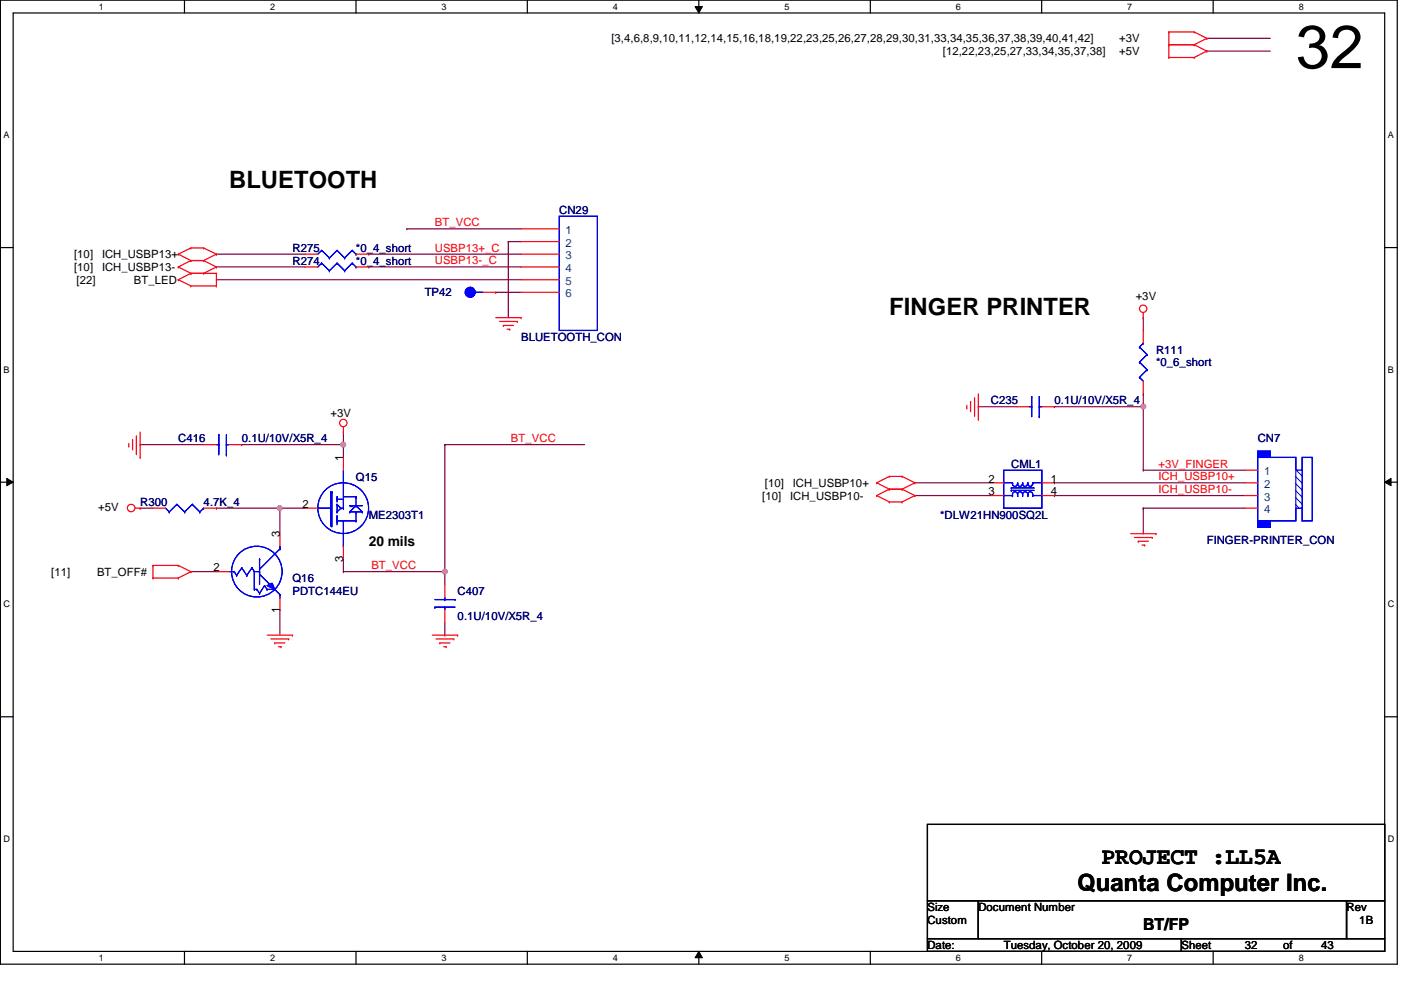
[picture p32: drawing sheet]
<svg xmlns="http://www.w3.org/2000/svg" width="297mm" height="210mm" viewBox="0 0 297 210" stroke-linecap="round" stroke-linejoin="round" font-family="sans-serif">
<defs><g id="words">
<text font-size="12.9" x="274.7" y="14.4">32</text>
<g font-size="5.1">
<text x="48.6" y="39.8">BLUETOOTH</text>
<text x="188.5" y="66.7">FINGER PRINTER</text>
<text x="233.5" y="183.1">PROJECT :LL5A</text>
<text x="228.4" y="189">Quanta Computer Inc.</text>
</g>
<text font-size="3.5" x="242.4" y="197.1">BT/FP</text>
<text font-size="2.9" x="78.2" y="115.9">20 mils</text>
<g font-size="2.4">
<text x="129.6" y="9">[3,4,6,8,9,10,11,12,14,15,16,18,19,22,23,25,26,27,28,29,30,31,33,34,35,36,37,38,39,40,41,42]</text>
<text x="199.9" y="11.7">[12,22,23,25,27,33,34,35,37,38]</text>
<text x="237.3" y="11.7">+5V</text>
<text x="237.3" y="9">+3V</text>
<text x="15.7" y="54.8">[10]</text>
<text x="15.7" y="57.4">[10]</text>
<text x="21.6" y="54.8">ICH_USBP13+</text>
<text x="21.6" y="57.4">ICH_USBP13-</text>
<text x="16.3" y="60.2">[22]</text>
<text x="28.4" y="60.2">BT_LED</text>
<text x="240.8" y="63.6">+3V</text>
<text x="70.1" y="88.4">+3V</text>
<text x="72.8" y="97.8" transform="rotate(-90 72.8 97.8)">1</text>
<text x="64.1" y="107.7">2</text>
<text x="161.6" y="105.9">[10]</text>
<text x="162.2" y="103.2">[10]</text>
<text x="167.6" y="105.9">ICH_USBP10-</text>
<text x="168.1" y="103.2">ICH_USBP10+</text>
<text x="209.5" y="105">3</text>
<text x="209.5" y="102.3">2</text>
<text x="222.8" y="102.3">1</text>
<text x="222.8" y="105">4</text>
<text x="20.8" y="108.3">+5V</text>
<text x="59.3" y="113.9" transform="rotate(-90 59.3 113.9)">3</text>
<text x="72.8" y="119.1" transform="rotate(-90 72.8 119.1)">3</text>
<text x="10.9" y="122.1">[11]</text>
<text x="20.6" y="122.1">BT_OFF#</text>
<text x="45.3" y="121.2">2</text>
<text x="59.3" y="129.9" transform="rotate(-90 59.3 129.9)">1</text>
<text x="196.6" y="195.8">Custom</text>
<text x="196.6" y="193.2">Size</text>
<text x="207.4" y="193.2">Document Number</text>
<text x="285.5" y="193.2">Rev</text>
<text x="288.2" y="195.8">1B</text>
<text x="196.6" y="201.2">Date:</text>
<text x="212.8" y="201.2">Tuesday, October 20, 2009</text>
<text x="250.5" y="201.2">Sheet</text>
<text x="263.9" y="201.2">32</text>
<text x="272" y="201.2">of</text>
<text x="280.1" y="201.2">43</text>
</g>
<g font-size="2.4" fill="#f00">
<text x="92.2" y="48">BT_VCC</text>
<text x="92.2" y="53.3">USBP13+_C</text>
<text x="92.2" y="56">USBP13-_C</text>
<text x="108.3" y="93.7">BT_VCC</text>
<text x="245.7" y="101.8">ICH_USBP10+</text>
<text x="245.7" y="99.1">+3V_FINGER</text>
<text x="245.7" y="104.5">ICH_USBP10-</text>
<text x="78.7" y="120.6">BT_VCC</text>
</g>
<g font-size="2.4" fill="#000080">
<text x="118.6" y="45.3">CN29</text>
<text x="62" y="53.4">R275</text>
<text x="75.5" y="53.4">*0_4_short</text>
<text x="62" y="56.1">R274</text>
<text x="75.5" y="56.1">*0_4_short</text>
<text x="90" y="62.8">TP42</text>
<text x="110.5" y="72.3">BLUETOOTH_CON</text>
<text x="245.1" y="75">R111</text>
<text x="245.1" y="77.6">*0_6_short</text>
<text x="210.1" y="85.7">C235</text>
<text x="223.6" y="85.7">0.1U/10V/X5R_4</text>
<text x="37.8" y="93.8">C416</text>
<text x="51.3" y="93.8">0.1U/10V/X5R_4</text>
<text x="266.7" y="93.8">CN7</text>
<text x="75.5" y="101.9">Q15</text>
<text x="214.4" y="99.2">CML1</text>
<text x="29.7" y="107.3">R300</text>
<text x="43.2" y="107.3">4.7K_4</text>
<text x="78.2" y="109.9">ME2303T1</text>
<text x="199.3" y="109.9">*DLW21HN900SQ2L</text>
<text x="255.9" y="115.4">FINGER-PRINTER_CON</text>
<text x="62" y="123.4">Q16</text>
<text x="62" y="126.1">PDTC144EU</text>
<text x="97" y="126.1">C407</text>
<text x="97" y="131.5">0.1U/10V/X5R_4</text>
</g>
<g font-size="2.4" fill="#004080">
<text x="119.9" y="49.6">1</text>
<text x="119.9" y="52.3">2</text>
<text x="119.9" y="55">3</text>
<text x="119.9" y="57.7">4</text>
<text x="119.9" y="60.4">5</text>
<text x="119.9" y="63.1">6</text>
<text x="268" y="100.8">1</text>
<text x="268" y="103.5">2</text>
<text x="268" y="106.2">3</text>
<text x="268" y="108.8">4</text>
</g>
<g font-size="1.9">
<text x="21" y="2">1</text>
<text x="57.3" y="2">2</text>
<text x="93.6" y="2">3</text>
<text x="130" y="2">4</text>
<text x="166.3" y="2">5</text>
<text x="202.7" y="2">6</text>
<text x="239" y="2">7</text>
<text x="275.4" y="2">8</text>
<text x=".8" y="29.3">A</text>
<text x="294.3" y="29.3">A</text>
<text x=".8" y="79">B</text>
<text x="294.3" y="79">B</text>
<text x=".8" y="128.8">C</text>
<text x="294.3" y="128.8">C</text>
<text x=".8" y="178.5">D</text>
<text x="294.3" y="178.5">D</text>
<text x="21" y="203.7">1</text>
<text x="57.3" y="203.7">2</text>
<text x="93.6" y="203.7">3</text>
<text x="130" y="203.7">4</text>
<text x="166.3" y="203.7">5</text>
<text x="202.7" y="203.7">6</text>
<text x="239" y="203.7">7</text>
<text x="275.4" y="203.7">8</text>
</g>
</g></defs>
<path d="M.1 0h296.1v204.4h-296.1zM2.8 2.8h290.8v198.9h-290.8z" fill="none" stroke="#000" stroke-width=".25"/>
<g fill="#fff">
<path d="M21 .3h1v2.2h-1z"/>
<path d="M21 202h1v2.1h-1z"/>
</g>
<path d="M39.1 0v2.8M39.1 201.7v2.7" fill="none" stroke="#000" stroke-width=".25"/>
<g fill="#fff">
<path d="M57.3 .3h1v2.2h-1z"/>
<path d="M57.3 202h1v2.1h-1z"/>
</g>
<path d="M75.5 0v2.8M75.5 201.7v2.7" fill="none" stroke="#000" stroke-width=".25"/>
<g fill="#fff">
<path d="M93.6 .3h1.1v2.2h-1.1z"/>
<path d="M93.6 202h1.1v2.1h-1.1z"/>
</g>
<path d="M111.8 0v2.8M111.8 201.7v2.7" fill="none" stroke="#000" stroke-width=".25"/>
<g fill="#fff">
<path d="M130 .3h1v2.2h-1z"/>
<path d="M130 202h1v2.1h-1z"/>
</g>
<path d="M148.2 0v2.8M148.2 201.7v2.7" fill="none" stroke="#000" stroke-width=".25"/>
<path d="M147.4 1.4h1.5l-.7 1.4zM148.2 201.7l.7 1.4h-1.5z" fill="#000"/>
<path d="M147.4 1.4h1.5l-.7 1.4zM148.2 201.7l.7 1.4h-1.5z" fill="none" stroke="#000" stroke-width=".21"/>
<g fill="#fff">
<path d="M166.3 .3h1.1v2.2h-1.1z"/>
<path d="M166.3 202h1.1v2.1h-1.1z"/>
</g>
<path d="M184.5 0v2.8M184.5 201.7v2.7" fill="none" stroke="#000" stroke-width=".25"/>
<g fill="#fff">
<path d="M202.7 .3h1v2.2h-1z"/>
<path d="M202.7 202h1v2.1h-1z"/>
</g>
<path d="M220.8 0v2.8M220.8 201.7v2.7" fill="none" stroke="#000" stroke-width=".25"/>
<g fill="#fff">
<path d="M239 .3h1.1v2.2h-1.1z"/>
<path d="M239 202h1.1v2.1h-1.1z"/>
</g>
<path d="M257.2 0v2.8M257.2 201.7v2.7" fill="none" stroke="#000" stroke-width=".25"/>
<g fill="#fff">
<path d="M275.4 .3h1v2.2h-1z"/>
<path d="M275.4 202h1v2.1h-1z"/>
<path d="M.8 27.6h1.2v2.1h-1.2z"/>
<path d="M294.3 27.6h1.2v2.1h-1.2z"/>
<path d="M.8 77.3h1.2v2.2h-1.2z"/>
<path d="M294.3 77.3h1.2v2.2h-1.2z"/>
</g>
<path d="M.1 52.5h2.7M293.6 52.5h2.7" fill="none" stroke="#000" stroke-width=".25"/>
<g fill="#fff">
<path d="M.8 127.1h1.3v2.1h-1.3z"/>
<path d="M294.3 127.1h1.3v2.1h-1.3z"/>
</g>
<path d="M.1 102.2h2.7M293.6 102.2h2.7" fill="none" stroke="#000" stroke-width=".25"/>
<path d="M1.4 101.4l1.4 .8-1.4 .8zM293.6 102.2l1.3-.8v1.6z" fill="#000"/>
<path d="M1.4 101.4l1.4 .8-1.4 .8zM293.6 102.2l1.3-.8v1.6z" fill="none" stroke="#000" stroke-width=".21"/>
<g fill="#fff">
<path d="M.8 176.8h1.3v2.1h-1.3z"/>
<path d="M294.3 176.8h1.3v2.1h-1.3z"/>
</g>
<path d="M.1 152h2.7M293.6 152h2.7" fill="none" stroke="#000" stroke-width=".25"/>
<path d="M242.4 67.4h.1M242.4 67.4v2.7M242.4 86.2h.1M242.4 86.2v13.5M194 102.4h.1M194 105.1h.1M194 102.4h16.1M194 105.1h16.1M223.6 102.4h.1M223.6 102.4h40.3M242.4 107.7h.1M242.4 107.7h21.5" fill="none" stroke="#800040" stroke-width=".25"/>
<circle cx="242.4" cy="86.2" r=".51" fill="#f0f"/>
<circle cx="242.4" cy="86.2" r=".51" fill="none" stroke="#f0f" stroke-width=".25"/>
<g fill="none" stroke="#800040" stroke-width=".25">
<path d="M107.8 51.2h.1M107.8 51.2h2.7M105.1 62h.1M105.1 62h5.4M72.8 91.6h.1M72.8 91.6v2.7M94.3 94.3h.1M94.3 94.3v29.6M94.3 94.3h29.6M207.4 86.2h.1M207.4 86.2h8.1M223.6 86.2h.1"/>
<path d="M242.4 99.7h.1M242.4 83.5h.1M242.4 83.5v2.7h-18.8M242.4 99.7h21.5M72.8 118.5h.1M72.8 118.5v2.7M223.6 105.1h.1M223.6 105.1h40.3M242.4 107.7h.1M242.4 107.7v5.5M40.5 121.2h.1M40.5 121.2h5.4"/>
<path d="M59.3 129.3h.1M59.3 129.3v5.4M72.8 121.2h.1M72.8 121.2h21.5M94.3 121.2h.1"/>
</g>
<circle cx="94.3" cy="121.2" r=".51" fill="#f0f"/>
<circle cx="94.3" cy="121.2" r=".51" fill="none" stroke="#f0f" stroke-width=".25"/>
<path d="M51.3 94.3h.1M51.3 94.3h21.5M72.8 94.3h.1M72.8 94.3v2.7M29.7 107.7h.1M29.7 107.7h2.7M45.9 107.7h.1M45.9 107.7h13.4M59.3 107.7h.1M59.3 107.7v5.5" fill="none" stroke="#800040" stroke-width=".25"/>
<circle cx="72.8" cy="94.3" r=".51" fill="#f0f"/>
<circle cx="72.8" cy="94.3" r=".51" fill="none" stroke="#f0f" stroke-width=".25"/>
<path d="M29.7 94.3h.1M29.7 94.3h13.5M59.3 107.7h.1M59.3 107.7h5.4" fill="none" stroke="#800040" stroke-width=".25"/>
<circle cx="59.3" cy="107.7" r=".51" fill="#f0f"/>
<circle cx="59.3" cy="107.7" r=".51" fill="none" stroke="#f0f" stroke-width=".25"/>
<g fill="none" stroke="#800040" stroke-width=".25">
<path d="M255.9 10.8h.1M255.9 8.1h.1M255.9 10.8h13.4M255.9 8.1h13.4M45.9 59.3h.1M45.9 56.6h.1M45.9 53.9h.1M45.9 59.3h64.6M45.9 56.6h18.8M45.9 53.9h18.8M78.2 56.6h.1M78.2 53.9h.1"/>
<path d="M78.2 56.6h32.3M78.2 53.9h32.3M86.3 48.5h.1M86.3 48.5h24.2M107.8 51.2h.1M107.8 51.2v16.2M94.3 134.7h.1M94.3 132v2.7"/>
</g>
<g fill="none" stroke="#f00" stroke-width=".25">
<path d="M247.8 12.2h.1M247.8 9.5h.1M247.8 6.8h.1M247.8 9.5h5.4M247.8 12.2h5.4M247.8 6.8v5.4M247.8 6.8h5.4M253.2 9.5h.1M253.2 12.2h.1M253.2 6.8h.1M253.2 9.5l2.7 1.3M253.2 6.8l2.7 1.3"/>
<path d="M255.9 10.8h.1M255.9 8.1h.1M255.9 10.8l-2.7 1.4M255.9 8.1l-2.7 1.4M37.8 53.9h.1M37.8 56.6h.1M37.8 59.3h.1M37.8 53.9l2.7 1.3M37.8 56.6l2.7 1.4M37.8 59.3l2.7 1.3M40.5 55.2h.1M40.5 52.6h.1"/>
<path d="M40.5 58h.1M40.5 55.2h2.7M40.5 52.6h2.7M40.5 52.6l-2.7 1.3M40.5 58h5.4M40.5 55.2l-2.7 1.4M40.5 58l-2.7 1.3M43.2 55.2h.1M43.2 52.6h.1M43.2 58h.1M43.2 52.6l2.7 1.3M43.2 55.2l2.7 1.4"/>
<path d="M45.9 53.9h.1M45.9 56.6h.1M45.9 58h.1M45.9 53.9l-2.7 1.3M45.9 56.6l-2.7 1.4M45.9 58v2.6M40.5 60.6h.1M40.5 60.6h5.4M45.9 60.6h.1M105.1 67.4h5.4M105.9 68.2h3.8M106.7 69h.1"/>
<path d="M106.7 69h2.2M107.5 69.8h.6M108.1 69.8h.1M109.7 68.2h.1M110.5 67.4h.1M242.4 67.4h.1M242.4 66.3v1.1M27.3 94.6h.1M27.3 94v.6M28.1 93.2h.1M28.1 93.2v2.2M28.9 96.2h.1"/>
<path d="M28.9 92.4v3.8M29.7 97h.1M29.7 91.6v5.4M72.8 91.6h.1M72.8 90.5v1.1M205 86.5h.1M205 85.9v.6M205.8 85.1h.1M205.8 85.1v2.2M206.6 88.1h.1M206.6 84.3v3.8M207.4 88.9h.1"/>
<path d="M207.4 83.5v5.4M215.5 86.2h2.7M220.9 86.2h2.7M28.7 107.7h1M29.7 107.7h.1M32.4 119.9h.1M32.4 119.9h5.4M32.4 119.9v2.7M37.8 119.9h.1M37.8 119.9l2.7 1.3M185.9 105.1h.1M185.9 102.4h.1"/>
<path d="M185.9 105.1l2.6 1.3M185.9 102.4l2.6 1.3M188.5 106.4h.1M188.5 103.7h.1M188.5 101h.1M188.5 106.4h2.8M188.5 103.7h2.8M188.5 103.7l-2.6 1.4M188.5 101h2.8M188.5 101l-2.6 1.4M191.3 106.4h.1M191.3 103.7h.1"/>
<path d="M191.3 101h.1M191.3 103.7l2.7 1.4M191.3 101l2.7 1.4M194 105.1h.1M194 102.4h.1M194 105.1l-2.7 1.3M194 102.4l-2.7 1.3M210.1 102.4h2.7M210.1 105.1h2.7M220.9 102.4h2.7M220.9 105.1h2.7M239.7 113.2h5.4"/>
<path d="M240.5 114h3.8M241.3 114.8h.1M241.3 114.8h2.2M242.1 115.6h.6M242.7 115.6h.1M244.3 114h.1M245.1 113.2h.1M32.4 122.6h.1M32.4 122.6h5.4M37.8 122.6h.1M40.5 121.2h.1M40.5 121.2l-2.7 1.4"/>
<path d="M56.6 134.7h5.4M57.4 135.5h3.8M58.2 136.3h.1M58.2 136.3h2.2M59.1 137.1h.5M59.6 137.1h.1M61.2 135.5h.1M62 134.7h.1M91.6 134.7h5.4M92.5 135.5h3.7M93.3 136.3h.1M93.3 136.3h2.1"/>
<path d="M94.1 137.1h.5M94.3 123.9v2.7M94.3 129.3v2.7M94.6 137.1h.1M96.2 135.5h.1M97 134.7h.1"/>
<circle cx="242.4" cy="65.5" r=".78"/>
<circle cx="72.8" cy="89.7" r=".78"/>
<circle cx="27.8" cy="107.7" r=".8"/>
</g>
<path d="M196.6 174.8h97v16.2h-97zM196.6 191h10.8v8h-10.8zM196.6 199h53.9v2.7h-53.9zM207.4 191h78.1v8h-78.1zM250.5 199h43.1v2.7h-43.1zM285.5 191h8.1v8h-8.1z" fill="none" stroke="#000" stroke-width=".25"/>
<g fill="none" stroke="#00f" stroke-width=".25">
<path d="M212.8 99.7h8.1v8h-8.1zM218.2 86.2h.5M218.7 84.1h.1M218.7 86.2h.1M218.7 84.1v4.2M220.3 86.2h.1M220.3 88.3h.1M220.3 86.2h.6M220.3 84.1v4.2M212.8 102.4h1.9M212.8 105.1h1.9M214.4 103.5h.1"/>
<path d="M214.4 104h.1M214.4 103.5h4.8M214.4 104h4.8M214.7 105.1h.1M214.7 102.4h.1M214.7 102.4a.53 .53 0 0 0 .3 .7 .53 .53 0 0 0 .7-.5M215.7 104.8a.56 .56 0 0 0-.7-.5 .56 .56 0 0 0-.3 .8M215.8 105.1h.1M215.8 102.4h.1M215.8 102.4a.52 .52 0 0 0 .2 .6 .52 .52 0 0 0 .7-.1v-.3M216.8 104.8a.54 .54 0 0 0-.7-.5 .54 .54 0 0 0-.3 .8M216.8 105.1h.1"/>
<path d="M216.8 102.4h.1M216.8 102.4a.53 .53 0 0 0 .4 .7 .53 .53 0 0 0 .6-.5M217.9 104.8a.56 .56 0 0 0-.7-.5 .56 .56 0 0 0-.4 .8M217.9 105.1h.1M217.9 104.8a.56 .56 0 0 1 .7-.5 .56 .56 0 0 1 .4 .8M217.9 102.4h.1M217.9 102.4a.52 .52 0 0 0 .2 .6 .52 .52 0 0 0 .7-.1l.1-.3M217.9 104.8v.3M219 105.1h.1M219 102.4h.1M219 102.4v.3M219 102.4h1.9"/>
<path d="M219 105.1h1.9M220.9 105.1h.1M220.9 102.4h.1M92.2 128.7h.1M92.2 128.7h4.3M92.2 127.1h4.3M94.3 127.1h.1M94.3 128.7h.1M94.3 126.6v.5M94.3 128.7v.6M96.5 127.1h.1"/>
</g>
<circle cx="99.7" cy="62" r="1.06" fill="#00f"/>
<g fill="none" stroke="#00f" stroke-width=".25">
<path d="M100.8 62h.1M100.8 62h1.6"/>
<circle cx="99.7" cy="62" r="1.06"/>
</g>
<circle cx="99.7" cy="62" r="1.06" fill="#00f"/>
<g fill="none" stroke="#00f" stroke-width=".25">
<path d="M100.8 62h.1M100.8 62h1.6"/>
<circle cx="99.7" cy="62" r="1.06"/>
</g>
<path d="M102.4 62h2.7" fill="none" stroke="#f00" stroke-width=".25"/>
<path d="M56.6 124.2l1.1-.5 .5 1.3z" fill="#00f"/>
<g fill="none" stroke="#00f" stroke-width=".25">
<path d="M55 118.5h.1M55 118.5v5.4M59.3 116.4h.1M59.3 115.8h.1M59.3 115.8v.6M59.3 116.4l-4.3 4.3M48.6 121.2h1.1M49.7 121.2h.1M49.7 121.2l.5 .8M50.2 122h.1M51.3 120.4h.1M51.3 120.4l-1.1 1.6"/>
<path d="M51.3 120.4l1 1.6M52.3 122h.1M53.4 120.4h.1M53.4 120.4l-1.1 1.6M53.4 120.4l.5 .8M53.9 121.2h.1M53.9 125h.1M53.9 121.2h1.1M53.9 121.2v3.8M53.9 125h.6M54.5 125h.1M54.5 125l.5 .8"/>
<path d="M55 121.2h.1M55 125.8h.1M55 121.8l2.2 2.1M56.1 124.2h.1M56.1 124.2l-1.1 1.6M56.1 124.2l.5 .8M56.6 124.2l1.1-.5 .5 1.3zM56.6 125h.1M56.6 125h1.6M57.2 123.9h.1M58.2 125h.1M58.2 125l1.1 1.1"/>
<path d="M59.3 126.6h.1M59.3 126.1h.1M59.3 126.1v.5"/>
<circle cx="54.4" cy="121.2" r="5.4"/>
</g>
<path d="M56.6 124.2l1.1-.5 .5 1.3z" fill="#00f"/>
<g fill="none" stroke="#00f" stroke-width=".25">
<path d="M68.2 55.8h.1M68.2 55.8l-.8 .8M68.2 55.8l1.6 1.6M69.8 57.4h.1M71.5 55.8h.1M71.5 55.8l-1.7 1.6M71.5 55.8l1.6 1.6M73.1 57.4h.1M74.7 55.8h.1M74.7 55.8l-1.6 1.6M74.7 55.8l.8 .8M75.5 56.6h.1"/>
<path d="M72.8 99.7v8M266.7 97h8v13.4h-8zM276.1 97h2.1v13.4h-2.1zM55 118.5h.1M55 118.5v5.4M59.3 116.4h.1M59.3 115.8h.1M59.3 115.8v.6M59.3 116.4l-4.3 4.3M67.4 107.7h2.7M70.1 104.3h.1M70.1 107.7h.1"/>
<path d="M70.1 104.3v7.2h.3M70.1 104.3h.3M70.4 111.5h.1M70.4 104.5h.1M70.4 104.3h.1M70.4 104.3v7.2M71.5 110.4h.1M71.5 109.9h.1M71.5 109.4h.1M71.5 105.9h.1M71.5 105.3h.1M71.5 106.9h.1"/>
<path d="M71.5 108.5h.1M71.5 110.4h4M71.5 105.3v1.1M71.5 106.9v1.6M71.5 109.4v1.9M71.5 105.9h1.3M71.5 106.9l.8 .8M72.3 107.7h.1M72.3 107.7h.5M72.3 107.7l-.8 .8M72.8 107.7h.1M72.8 115.8h.1"/>
<path d="M72.8 110.4v5.4M72.8 105.3h2.7M74.1 108.5h.1M74.1 107.2h2.7M74.1 108.5h2.7M74.4 107.2h.1M74.7 107.2h.1M75.5 105.3h.1M75.5 107.2h.1M75.5 110.4h.1M75.5 108.5h.1M75.5 105.3v1.9"/>
<path d="M75.5 108.5v1.9M75.5 107.2l-1.4 1.3M75.5 107.2l1.3 1.3M76.8 108.5h.1M48.6 121.2h1.1M49.7 121.2h.1M49.7 121.2l.5 .8M50.2 122h.1M51.3 120.4h.1M51.3 120.4l-1.1 1.6M51.3 120.4l1 1.6M52.3 122h.1"/>
<path d="M53.4 120.4h.1M53.4 120.4l-1.1 1.6M53.4 120.4l.5 .8M53.9 121.2h.1M53.9 125h.1M53.9 121.2h1.1M53.9 121.2v3.8M53.9 125h.6M54.5 125h.1M54.5 125l.5 .8M55 121.2h.1M55 125.8h.1"/>
<path d="M55 121.8l2.2 2.1M56.1 124.2h.1M56.1 124.2l-1.1 1.6M56.1 124.2l.5 .8M56.6 124.2l1.1-.5 .5 1.3zM56.6 125h.1M56.6 125h1.6M57.2 123.9h.1M58.2 125h.1M58.2 125l1.1 1.1M59.3 126.6h.1M59.3 126.1h.1"/>
<path d="M59.3 126.1v.5"/>
<circle cx="72.8" cy="107.7" r="5.4"/>
<circle cx="54.4" cy="121.2" r="5.4"/>
</g>
<path d="M64.7 56.6h2.7M75.5 56.6h2.7M72.8 97v2.7M59.3 113.2v2.6M64.7 107.7h2.7M72.8 115.8v2.7M45.9 121.2h2.7M59.3 126.6v2.7" fill="none" stroke="#f00" stroke-width=".25"/>
<path d="M274.7 99.7h1.4v8h-1.4z" fill-rule="evenodd" fill="#fff"/>
<path d="M274.7 99.7h1.4v8h-1.4z" fill-rule="evenodd" fill="#00f"/>
<path d="M274.7 99.7h1.4v8h-1.4z" fill="none" stroke="#00f" stroke-width=".25"/>
<path d="M266.7 110.4h2.6v1.4h-2.6z" fill-rule="evenodd" fill="#00f"/>
<path d="M266.7 110.4h2.6v1.4h-2.6z" fill="none" stroke="#00f" stroke-width=".25"/>
<path d="M266.7 95.6h2.6v1.4h-2.6z" fill-rule="evenodd" fill="#00f"/>
<path d="M266.7 95.6h2.6v1.4h-2.6zM266.7 97h8v13.4h-8zM276.1 97h2.1v13.4h-2.1z" fill="none" stroke="#00f" stroke-width=".25"/>
<path d="M274.7 99.7h1.4v8h-1.4z" fill-rule="evenodd" fill="#fff"/>
<path d="M274.7 99.7h1.4v8h-1.4z" fill-rule="evenodd" fill="#00f"/>
<path d="M274.7 99.7h1.4v8h-1.4z" fill="none" stroke="#00f" stroke-width=".25"/>
<path d="M266.7 110.4h2.6v1.4h-2.6z" fill-rule="evenodd" fill="#00f"/>
<path d="M266.7 110.4h2.6v1.4h-2.6z" fill="none" stroke="#00f" stroke-width=".25"/>
<path d="M266.7 95.6h2.6v1.4h-2.6z" fill-rule="evenodd" fill="#00f"/>
<g fill="none" stroke="#00f" stroke-width=".25">
<path d="M68.2 53.1h.1M68.2 53.1l-.8 .8M68.2 53.1l1.6 1.6M69.8 54.7h.1M71.5 53.1h.1M71.5 53.1l-1.7 1.6M71.5 53.1l1.6 1.6M73.1 54.7h.1M74.7 53.1h.1M74.7 53.1l-1.6 1.6M74.7 53.1l.8 .8M75.5 53.9h.1"/>
<path d="M118.6 45.8h8.1v24.3h-8.1zM241.6 76.8h.1M241.6 73.6h.1M241.6 76.8l1.6 1.6M241.6 73.6l1.6 1.6M242.4 72.8h.1M242.4 72.8l-.8 .8M243.2 78.4h.1M243.2 75.2h.1M243.2 78.4l-1.6 1.6M243.2 75.2l-1.6 1.6M45.9 94.3h.5"/>
<path d="M46.4 92.2h.1M46.4 94.3h.1M46.4 92.2v4.2M48 94.3h.1M48 96.4h.1M48 94.3h.6M48 92.2v4.2M241.6 80h.1M241.6 80l.8 .8M266.7 95.6h2.6v1.4h-2.6zM35.1 107.7l.8 .8M35.9 108.5h.1"/>
<path d="M37.5 106.9h.1M37.5 106.9l-1.6 1.6M37.5 106.9l1.7 1.6M39.2 108.5h.1M40.8 106.9h.1M40.8 106.9l-1.6 1.6M40.8 106.9l1.6 1.6M42.4 108.5h.1M43.2 107.7h.1M43.2 107.7l-.8 .8"/>
</g>
<g fill="none" stroke="#f00" stroke-width=".25">
<path d="M64.7 53.9h2.7M75.5 53.9h2.7M110.5 48.5h8.1M110.5 51.2h8.1M110.5 53.9h8.1M110.5 56.6h8.1M110.5 59.3h8.1M110.5 62h8.1M242.4 70.1v2.7M43.2 94.3h2.7M48.6 94.3h2.7M242.4 80.8v2.7"/>
<path d="M263.9 99.7h2.8M32.4 107.7h2.7M43.2 107.7h2.7M263.9 102.4h2.8M263.9 105.1h2.8M263.9 107.7h2.8"/>
</g>
<circle cx="242.4" cy="86.2" r=".51" fill="#f0f"/>
<circle cx="242.4" cy="86.2" r=".51" fill="none" stroke="#f0f" stroke-width=".25"/>
<circle cx="94.3" cy="121.2" r=".51" fill="#f0f"/>
<circle cx="94.3" cy="121.2" r=".51" fill="none" stroke="#f0f" stroke-width=".25"/>
<circle cx="72.8" cy="94.3" r=".51" fill="#f0f"/>
<circle cx="72.8" cy="94.3" r=".51" fill="none" stroke="#f0f" stroke-width=".25"/>
<circle cx="59.3" cy="107.7" r=".51" fill="#f0f"/>
<circle cx="59.3" cy="107.7" r=".51" fill="none" stroke="#f0f" stroke-width=".25"/>
<use href="#words"/>
</svg>
